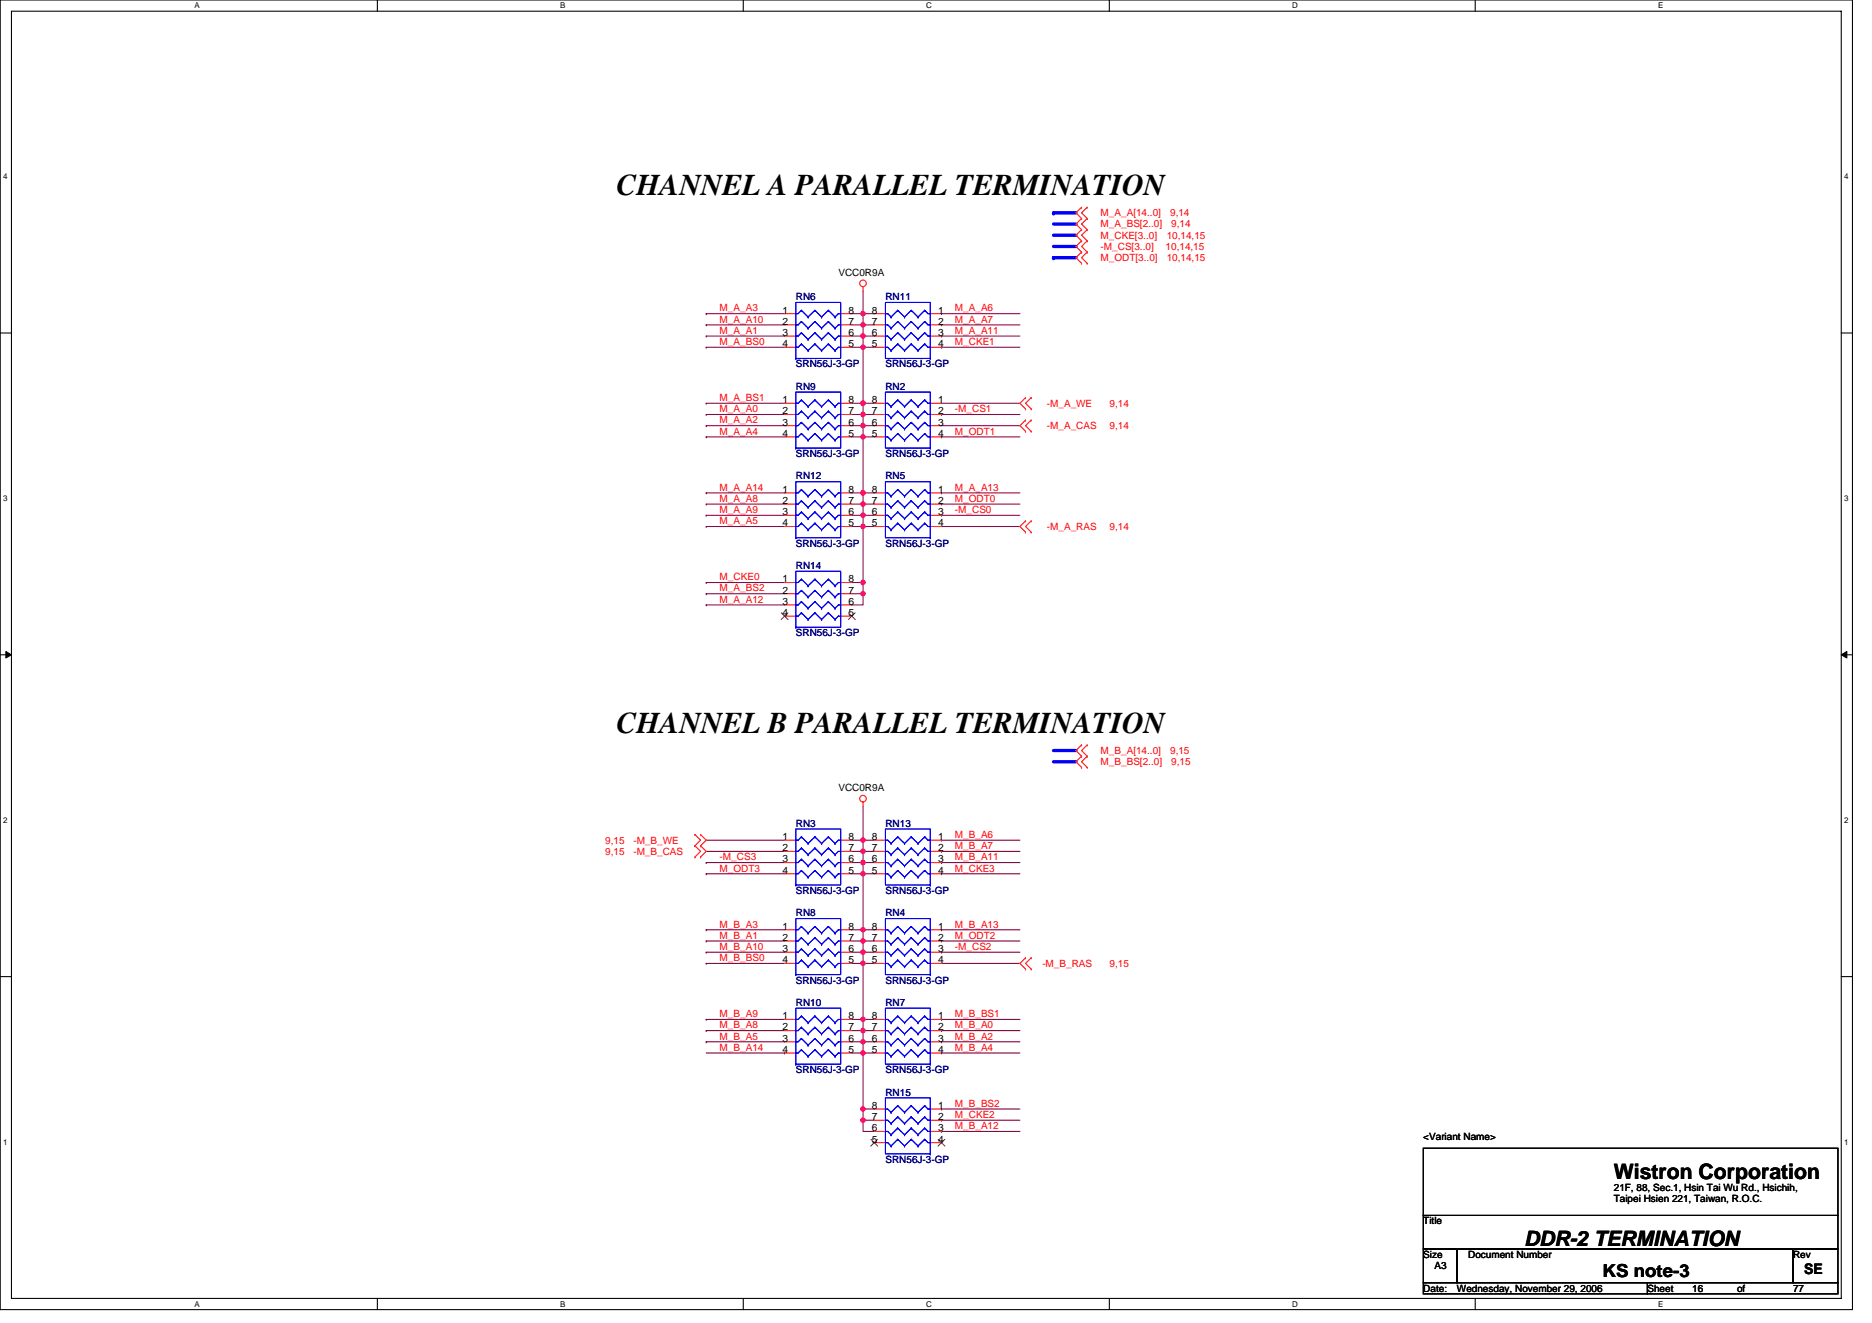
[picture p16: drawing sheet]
<svg xmlns="http://www.w3.org/2000/svg" width="297mm" height="210mm" viewBox="0 0 297 210" stroke-linecap="round" stroke-linejoin="round" font-family="sans-serif">
<defs><g id="words">
<g font-size="4.8">
<text x="97.8" y="31">CHANNEL A PARALLEL TERMINATION</text>
<text x="97.8" y="116.3">CHANNEL B PARALLEL TERMINATION</text>
</g>
<g font-size="3.4">
<text x="256.1" y="187.1">Wistron Corporation</text>
<text x="241.8" y="197.8">DDR-2 TERMINATION</text>
</g>
<text font-size="2.8" x="254.3" y="202.7">KS note-3</text>
<text font-size="2.3" x="286.3" y="202.2">SE</text>
<g font-size="1.6" fill="#f00">
<text x="174.6" y="34.3">M_A_A[14..0]</text>
<text x="185.7" y="34.3">9,14</text>
<text x="174.6" y="36.1">M_A_BS[2..0]</text>
<text x="174.6" y="37.9">M_CKE[3..0]</text>
<text x="174.6" y="39.6">-M_CS[3..0]</text>
<text x="174.6" y="41.4">M_ODT[3..0]</text>
<text x="185" y="39.6">10,14,15</text>
<text x="185.1" y="37.9">10,14,15</text>
<text x="185.1" y="41.4">10,14,15</text>
<text x="185.8" y="36.1">9,14</text>
<text x="114.2" y="51.2">M_A_A10</text>
<text x="114.2" y="53">M_A_A1</text>
<text x="114.2" y="49.4">M_A_A3</text>
<text x="151.5" y="51.2">M_A_A7</text>
<text x="151.5" y="53">M_A_A11</text>
<text x="151.5" y="49.4">M_A_A6</text>
<text x="114.2" y="54.8">M_A_BS0</text>
<text x="151.5" y="54.8">M_CKE1</text>
<text x="114.2" y="63.6">M_A_BS1</text>
<text x="114.2" y="65.4">M_A_A0</text>
<text x="151.5" y="65.4">-M_CS1</text>
<text x="166.1" y="64.5">-M_A_WE</text>
<text x="176.1" y="64.5">9,14</text>
<text x="114.2" y="67.2">M_A_A2</text>
<text x="114.2" y="69">M_A_A4</text>
<text x="151.5" y="69">M_ODT1</text>
<text x="166.1" y="68.1">-M_A_CAS</text>
<text x="176.1" y="68.1">9,14</text>
<text x="114.2" y="77.9">M_A_A14</text>
<text x="151.5" y="77.9">M_A_A13</text>
<text x="114.2" y="81.4">M_A_A9</text>
<text x="114.2" y="83.2">M_A_A5</text>
<text x="114.2" y="79.7">M_A_A8</text>
<text x="151.5" y="79.7">M_ODT0</text>
<text x="151.5" y="81.4">-M_CS0</text>
<text x="166.1" y="84.1">-M_A_RAS</text>
<text x="176.1" y="84.1">9,14</text>
<text x="114.2" y="95.7">M_A_A12</text>
<text x="114.2" y="93.9">M_A_BS2</text>
<text x="114.2" y="92.1">M_CKE0</text>
<text x="174.6" y="119.7">M_B_A[14..0]</text>
<text x="185.7" y="119.7">9,15</text>
<text x="174.6" y="121.4">M_B_BS[2..0]</text>
<text x="185.8" y="121.4">9,15</text>
<text x="96.1" y="133.9">9,15</text>
<text x="96.1" y="135.7">9,15</text>
<text x="100.5" y="133.9">-M_B_WE</text>
<text x="100.5" y="135.7">-M_B_CAS</text>
<text x="114.2" y="136.5">-M_CS3</text>
<text x="151.5" y="136.5">M_B_A11</text>
<text x="151.5" y="134.8">M_B_A7</text>
<text x="151.5" y="133">M_B_A6</text>
<text x="114.2" y="138.3">M_ODT3</text>
<text x="151.5" y="138.3">M_CKE3</text>
<text x="114.2" y="149">M_B_A1</text>
<text x="114.2" y="147.2">M_B_A3</text>
<text x="151.5" y="147.2">M_B_A13</text>
<text x="151.5" y="149">M_ODT2</text>
<text x="114.2" y="152.5">M_B_BS0</text>
<text x="114.2" y="150.8">M_B_A10</text>
<text x="151.5" y="150.8">-M_CS2</text>
<text x="165.4" y="153.4">-M_B_RAS</text>
<text x="176.1" y="153.4">9,15</text>
<text x="114.2" y="161.4">M_B_A9</text>
<text x="151.5" y="161.4">M_B_BS1</text>
<text x="114.2" y="163.2">M_B_A8</text>
<text x="114.2" y="165">M_B_A5</text>
<text x="114.2" y="166.8">M_B_A14</text>
<text x="151.5" y="165">M_B_A2</text>
<text x="151.5" y="166.8">M_B_A4</text>
<text x="151.5" y="163.2">M_B_A0</text>
<text x="151.5" y="177.4">M_CKE2</text>
<text x="151.5" y="175.7">M_B_BS2</text>
<text x="151.5" y="179.2">M_B_A12</text>
</g>
<g font-size="1.6" fill="#000080">
<text x="126.3" y="47.6">RN6</text>
<text x="140.5" y="47.6">RN11</text>
<text x="126.3" y="58.3">SRN56J-3-GP</text>
<text x="140.5" y="58.3">SRN56J-3-GP</text>
<text x="126.3" y="61.9">RN9</text>
<text x="140.5" y="61.9">RN2</text>
<text x="126.3" y="76.1">RN12</text>
<text x="126.3" y="72.5">SRN56J-3-GP</text>
<text x="140.5" y="72.5">SRN56J-3-GP</text>
<text x="140.5" y="76.1">RN5</text>
<text x="126.3" y="86.8">SRN56J-3-GP</text>
<text x="140.5" y="86.8">SRN56J-3-GP</text>
<text x="126.3" y="90.3">RN14</text>
<text x="126.3" y="101">SRN56J-3-GP</text>
<text x="126.3" y="131.2">RN3</text>
<text x="140.5" y="131.2">RN13</text>
<text x="126.3" y="141.9">SRN56J-3-GP</text>
<text x="140.5" y="141.9">SRN56J-3-GP</text>
<text x="126.3" y="145.4">RN8</text>
<text x="140.5" y="145.4">RN4</text>
<text x="126.3" y="159.7">RN10</text>
<text x="126.3" y="156.1">SRN56J-3-GP</text>
<text x="140.5" y="156.1">SRN56J-3-GP</text>
<text x="140.5" y="159.7">RN7</text>
<text x="126.3" y="170.3">SRN56J-3-GP</text>
<text x="140.5" y="173.9">RN15</text>
<text x="140.5" y="170.3">SRN56J-3-GP</text>
<text x="140.5" y="184.6">SRN56J-3-GP</text>
</g>
<g font-size="1.6">
<text x="133" y="43.7">VCC0R9A</text>
<text x="124.1" y="49.8">1</text>
<text x="124.1" y="51.5">2</text>
<text x="124.1" y="53.3">3</text>
<text x="134.6" y="53.3">6</text>
<text x="134.6" y="51.5">7</text>
<text x="134.6" y="49.8">8</text>
<text x="138.4" y="53.3">6</text>
<text x="138.4" y="51.5">7</text>
<text x="138.4" y="49.8">8</text>
<text x="148.9" y="49.8">1</text>
<text x="148.9" y="51.5">2</text>
<text x="148.9" y="53.3">3</text>
<text x="124.1" y="55.1">4</text>
<text x="134.6" y="55.1">5</text>
<text x="138.4" y="55.1">5</text>
<text x="148.9" y="55.1">4</text>
<text x="124.1" y="64">1</text>
<text x="124.1" y="65.8">2</text>
<text x="134.6" y="65.8">7</text>
<text x="134.6" y="64">8</text>
<text x="138.4" y="65.8">7</text>
<text x="138.4" y="64">8</text>
<text x="148.9" y="64">1</text>
<text x="148.9" y="65.8">2</text>
<text x="124.1" y="67.5">3</text>
<text x="124.1" y="69.3">4</text>
<text x="134.6" y="69.3">5</text>
<text x="134.6" y="67.5">6</text>
<text x="138.4" y="69.3">5</text>
<text x="138.4" y="67.5">6</text>
<text x="148.9" y="67.5">3</text>
<text x="148.9" y="69.3">4</text>
<text x="124.1" y="78.2">1</text>
<text x="124.1" y="80">2</text>
<text x="124.1" y="81.8">3</text>
<text x="124.1" y="83.5">4</text>
<text x="134.6" y="83.5">5</text>
<text x="134.6" y="81.8">6</text>
<text x="134.6" y="80">7</text>
<text x="134.6" y="78.2">8</text>
<text x="138.4" y="83.5">5</text>
<text x="138.4" y="81.8">6</text>
<text x="138.4" y="80">7</text>
<text x="138.4" y="78.2">8</text>
<text x="148.9" y="78.2">1</text>
<text x="148.9" y="80">2</text>
<text x="148.9" y="81.8">3</text>
<text x="148.9" y="83.5">4</text>
<text x="124.1" y="92.4">1</text>
<text x="124.1" y="94.2">2</text>
<text x="124.1" y="96">3</text>
<text x="134.6" y="96">6</text>
<text x="134.6" y="94.2">7</text>
<text x="134.6" y="92.4">8</text>
<text x="124.1" y="97.8">4</text>
<text x="134.6" y="97.8">5</text>
<text x="133" y="125.5">VCC0R9A</text>
<text x="124.1" y="133.3">1</text>
<text x="124.1" y="135.1">2</text>
<text x="124.1" y="136.9">3</text>
<text x="134.6" y="136.9">6</text>
<text x="134.6" y="135.1">7</text>
<text x="134.6" y="133.3">8</text>
<text x="138.4" y="136.9">6</text>
<text x="138.4" y="135.1">7</text>
<text x="138.4" y="133.3">8</text>
<text x="148.9" y="133.3">1</text>
<text x="148.9" y="135.1">2</text>
<text x="148.9" y="136.9">3</text>
<text x="124.1" y="138.7">4</text>
<text x="134.6" y="138.7">5</text>
<text x="138.4" y="138.7">5</text>
<text x="148.9" y="138.7">4</text>
<text x="124.1" y="147.6">1</text>
<text x="124.1" y="149.3">2</text>
<text x="134.6" y="149.3">7</text>
<text x="134.6" y="147.6">8</text>
<text x="138.4" y="149.3">7</text>
<text x="138.4" y="147.6">8</text>
<text x="148.9" y="147.6">1</text>
<text x="148.9" y="149.3">2</text>
<text x="124.1" y="151.1">3</text>
<text x="124.1" y="152.9">4</text>
<text x="134.6" y="152.9">5</text>
<text x="134.6" y="151.1">6</text>
<text x="138.4" y="152.9">5</text>
<text x="138.4" y="151.1">6</text>
<text x="148.9" y="151.1">3</text>
<text x="148.9" y="152.9">4</text>
<text x="124.1" y="161.8">1</text>
<text x="134.6" y="161.8">8</text>
<text x="138.4" y="161.8">8</text>
<text x="148.9" y="161.8">1</text>
<text x="124.1" y="163.6">2</text>
<text x="124.1" y="165.3">3</text>
<text x="124.1" y="167.1">4</text>
<text x="134.6" y="167.1">5</text>
<text x="134.6" y="165.3">6</text>
<text x="134.6" y="163.6">7</text>
<text x="138.4" y="167.1">5</text>
<text x="138.4" y="165.3">6</text>
<text x="138.4" y="163.6">7</text>
<text x="148.9" y="163.6">2</text>
<text x="148.9" y="165.3">3</text>
<text x="148.9" y="167.1">4</text>
<text x="138.4" y="179.6">6</text>
<text x="138.4" y="177.8">7</text>
<text x="138.4" y="176">8</text>
<text x="148.9" y="176">1</text>
<text x="148.9" y="177.8">2</text>
<text x="148.9" y="179.6">3</text>
<text x="138.4" y="181.3">5</text>
<text x="148.9" y="181.3">4</text>
<text x="225.8" y="181">&lt;Variant Name&gt;</text>
<text x="256.1" y="189">21F, 88, Sec.1, Hsin Tai Wu Rd., Hsichih,</text>
<text x="256.1" y="190.8">Taipei Hsien 221, Taiwan, R.O.C.</text>
<text x="225.8" y="194.3">Title</text>
<text x="225.8" y="199.7">Size</text>
<text x="227.6" y="201.4">A3</text>
<text x="233" y="199.7">Document Number</text>
<text x="284.5" y="199.7">Rev</text>
<text x="225.8" y="205">Date:</text>
<text x="231.2" y="205">Wednesday, November 29, 2006</text>
<text x="261.4" y="205">Sheet</text>
<text x="268.5" y="205">16</text>
<text x="275.6" y="205">of</text>
<text x="284.5" y="205">77</text>
</g>
<g font-size="1.3">
<text x="30.8" y="1.3">A</text>
<text x="88.9" y="1.3">B</text>
<text x="147" y="1.3">C</text>
<text x="205" y="1.3">D</text>
<text x="263.1" y="1.3">E</text>
<text x=".5" y="28.4">4</text>
<text x="292.6" y="28.4">4</text>
<text x=".5" y="79.5">3</text>
<text x="292.6" y="79.5">3</text>
<text x=".5" y="130.6">2</text>
<text x="292.6" y="130.6">2</text>
<text x=".5" y="181.7">1</text>
<text x="292.6" y="181.7">1</text>
<text x="30.8" y="207.4">A</text>
<text x="88.9" y="207.4">B</text>
<text x="147" y="207.4">C</text>
<text x="205" y="207.4">D</text>
<text x="263.1" y="207.4">E</text>
</g>
</g></defs>
<path d="M0 0h293.9v207.9h-293.9zM1.8 1.8h290.4v204.3h-290.4z" fill="none" stroke="#000" stroke-width=".17"/>
<g fill="#fff">
<path d="M30.8 .2h.9v1.4h-.9z"/>
<path d="M30.8 206.3h.9v1.4h-.9z"/>
</g>
<path d="M59.9 0v1.8M59.9 206.1v1.8" fill="none" stroke="#000" stroke-width=".17"/>
<g fill="#fff">
<path d="M88.9 .2h.8v1.4h-.8z"/>
<path d="M88.9 206.3h.8v1.4h-.8z"/>
</g>
<path d="M117.9 0v1.8M117.9 206.1v1.8" fill="none" stroke="#000" stroke-width=".17"/>
<g fill="#fff">
<path d="M147 .2h.9v1.4h-.9z"/>
<path d="M147 206.3h.9v1.4h-.9z"/>
</g>
<path d="M176 0v1.8M176 206.1v1.8" fill="none" stroke="#000" stroke-width=".17"/>
<g fill="#fff">
<path d="M205 .2h.9v1.4h-.9z"/>
<path d="M205 206.3h.9v1.4h-.9z"/>
</g>
<path d="M234.1 0v1.8M234.1 206.1v1.8" fill="none" stroke="#000" stroke-width=".17"/>
<g fill="#fff">
<path d="M263.1 .2h.8v1.4h-.8z"/>
<path d="M263.1 206.3h.8v1.4h-.8z"/>
<path d="M.5 27.3h.7v1.4h-.7z"/>
<path d="M292.6 27.3h.7v1.4h-.7z"/>
<path d="M.5 78.4h.7v1.4h-.7z"/>
<path d="M292.6 78.4h.7v1.4h-.7z"/>
</g>
<path d="M0 52.9h1.8M292.2 52.9h1.7" fill="none" stroke="#000" stroke-width=".17"/>
<g fill="#fff">
<path d="M.5 129.5h.7v1.4h-.7z"/>
<path d="M292.6 129.5h.7v1.4h-.7z"/>
</g>
<path d="M0 103.9h1.8M292.2 103.9h1.7" fill="none" stroke="#000" stroke-width=".17"/>
<path d="M.9 103.4l.9 .5-.9 .5zM292.2 103.9l.8-.5v1z" fill="#000" stroke="#000" stroke-width=".16"/>
<g fill="#fff">
<path d="M.5 180.5h.7v1.4h-.7z"/>
<path d="M292.6 180.5h.7v1.4h-.7z"/>
</g>
<path d="M0 155h1.8M292.2 155h1.7M225.8 198.2h5.4v5.4h-5.4zM225.8 182.2h65.8v10.7h-65.8zM225.8 192.9h65.8v5.3h-65.8zM231.2 198.2h53.3v5.4h-53.3zM284.5 198.2h7.1v5.4h-7.1zM225.8 203.6h35.6v1.8h-35.6zM261.4 203.6h30.2v1.8h-30.2z" fill="none" stroke="#000" stroke-width=".17"/>
<g fill="none" stroke="#800040" stroke-width=".17">
<path d="M112.1 51.6h.1M112.1 53.3h.1M112.1 49.8h.1M112.1 55.1h.1M112.1 51.6h12.4M112.1 53.3h12.4M112.1 49.8h12.4M112.1 55.1h12.4M135.2 49.8h1.7M135.2 51.6h1.7M135.2 53.3h1.7M135.2 55.1h1.7"/>
<path d="M136.9 51.6h.1M136.9 53.3h.1M136.9 55.1h1.8M136.9 49.8h.1M136.9 46.2v3.6M136.9 51.6h1.8M136.9 55.1v8.9h1.8M136.9 55.1h.1M136.9 53.3h1.8M136.9 49.8h1.8M136.9 49.8v5.3M149.4 51.6h.1"/>
<path d="M149.4 53.3h.1M149.4 55.1h.1M149.4 49.8h.1M149.4 51.6h12.4M149.4 53.3h12.4M149.4 49.8h12.4M149.4 55.1h12.4M112.1 67.6h.1M112.1 69.3h.1M112.1 64h.1M112.1 78.2h.1M112.1 65.8h.1"/>
<path d="M112.1 67.6h12.4M112.1 69.3h12.4M112.1 64h12.4M112.1 78.2h12.4M112.1 65.8h12.4M135.2 69.3h1.7M135.2 65.8h3.5M135.2 78.2h1.7M135.2 64h1.7M135.2 67.6h1.7M136.9 78.2h1.8M136.9 69.3h.1"/>
<path d="M136.9 78.2h.1M136.9 69.3h1.8M136.9 67.6h.1M136.9 67.6h1.8M136.9 64h.1M136.9 64v17.8M149.4 65.8h.1M149.4 78.2h.1M149.4 67.6h12.4M149.4 69.3h.1M149.4 64h12.4M149.4 69.3h12.4"/>
<path d="M149.4 78.2h12.4M149.4 65.8h12.4M112.1 81.8h.1M112.1 83.6h.1M112.1 96h.1M112.1 94.2h.1M112.1 92.5h.1M112.1 80h.1M112.1 81.8h12.4M112.1 83.6h12.4M112.1 96h12.4M112.1 94.2h12.4"/>
<path d="M112.1 92.5h12.4M112.1 80h12.4M135.2 92.5h1.7M135.2 94.2h1.7M135.2 80h1.7M135.2 81.8h1.7M135.2 83.6h1.7M136.9 80h1.8M136.9 80h.1M136.9 81.8h.1M136.9 81.8v1.8M136.9 83.6h1.8"/>
<path d="M136.9 92.5h.1M136.9 83.6h.1M136.9 94.2v1.8h-1.7M136.9 83.6v10.6M136.9 81.8h1.8M149.4 83.6h12.4M149.4 80h.1M149.4 81.8h.1M149.4 81.8h12.4M149.4 80h12.4M112.1 136.9h.1M112.1 133.3h12.4"/>
<path d="M112.1 135.1h12.4M112.1 138.7h.1M112.1 138.7h12.4M112.1 136.9h12.4M135.2 133.3h1.7M135.2 135.1h1.7M135.2 136.9h1.7M135.2 138.7h1.7M136.9 128v5.3M136.9 135.1h.1M136.9 133.3h.1M136.9 135.1h1.8"/>
<path d="M136.9 136.9h.1M136.9 138.7v8.9M136.9 133.3h1.8M136.9 138.7h.1M136.9 136.9h1.8M136.9 133.3v5.4M136.9 138.7h1.8M149.4 136.9h.1M149.4 138.7h.1M149.4 135.1h.1M149.4 133.3h.1M149.4 138.7h12.4"/>
<path d="M149.4 136.9h12.4M149.4 135.1h12.4M149.4 133.3h12.4M112.1 152.9h.1M112.1 149.4h.1M112.1 147.6h.1M112.1 151.1h.1M112.1 151.1h12.4M112.1 152.9h12.4M112.1 149.4h12.4M112.1 147.6h12.4M135.2 147.6h1.7"/>
<path d="M135.2 149.4h1.7M135.2 151.1h1.7M135.2 152.9h1.7M136.9 151.1v10.7M136.9 151.1h.1M136.9 152.9h.1M136.9 149.4h.1M136.9 147.6h.1M136.9 149.4v1.7M136.9 147.6v1.8M136.9 151.1h1.8M136.9 152.9h1.8"/>
<path d="M136.9 149.4h1.8M136.9 147.6h1.8M149.4 151.1h.1M149.4 152.9h12.4M149.4 147.6h.1M149.4 149.4h.1M149.4 151.1h12.4M149.4 149.4h12.4M149.4 147.6h12.4M112.1 163.6h.1M112.1 161.8h.1M112.1 165.4h.1"/>
<path d="M112.1 165.4h12.4M112.1 167.1h12.4M112.1 163.6h12.4M112.1 161.8h12.4M124.5 167.1h.1M135.2 161.8h1.7M135.2 163.6h1.7M135.2 165.4h1.7M135.2 167.1h1.7M136.9 165.4h.1M136.9 167.1h.1M136.9 161.8v1.8"/>
<path d="M136.9 165.4v1.7M136.9 163.6h.1M136.9 176h.1M136.9 163.6v1.8M136.9 177.8h.1M136.9 176v1.8M136.9 167.1v8.9M136.9 161.8h.1M136.9 177.8v1.8h1.8M136.9 165.4h1.8M136.9 167.1h1.8M136.9 163.6h1.8"/>
<path d="M136.9 176h1.8M136.9 177.8h1.8M136.9 161.8h1.8M149.4 177.8h.1M149.4 165.4h.1M149.4 161.8h.1M149.4 176h.1M149.4 167.1h.1M149.4 163.6h.1M149.4 179.6h.1M149.4 165.4h12.4M149.4 167.1h12.4"/>
<path d="M149.4 163.6h12.4M149.4 176h12.4M149.4 177.8h12.4M149.4 161.8h12.4M149.4 179.6h12.4"/>
</g>
<g fill="#f0f" stroke="#f0f" stroke-width=".17">
<circle cx="136.9" cy="80" r=".35"/>
<circle cx="136.9" cy="81.8" r=".35"/>
<circle cx="136.9" cy="165.3" r=".35"/>
<circle cx="136.9" cy="167.1" r=".35"/>
<circle cx="136.9" cy="151.1" r=".35"/>
<circle cx="136.9" cy="152.9" r=".35"/>
<circle cx="136.9" cy="135.1" r=".35"/>
<circle cx="136.9" cy="163.6" r=".35"/>
<circle cx="136.9" cy="176" r=".35"/>
<circle cx="136.9" cy="149.3" r=".35"/>
<circle cx="136.9" cy="133.3" r=".35"/>
<circle cx="136.9" cy="147.6" r=".35"/>
<circle cx="136.9" cy="177.8" r=".35"/>
<circle cx="136.9" cy="136.9" r=".35"/>
<circle cx="136.9" cy="138.7" r=".35"/>
<circle cx="136.9" cy="161.8" r=".35"/>
<circle cx="136.9" cy="51.5" r=".35"/>
<circle cx="136.9" cy="78.2" r=".35"/>
<circle cx="136.9" cy="69.3" r=".35"/>
<circle cx="136.9" cy="94.2" r=".35"/>
<circle cx="136.9" cy="92.4" r=".35"/>
<circle cx="136.9" cy="53.3" r=".35"/>
<circle cx="136.9" cy="83.6" r=".35"/>
<circle cx="136.9" cy="49.8" r=".35"/>
<circle cx="136.9" cy="65.8" r=".35"/>
<circle cx="136.9" cy="67.6" r=".35"/>
<circle cx="136.9" cy="64" r=".35"/>
<circle cx="136.9" cy="55.1" r=".35"/>
</g>
<path d="M167.2 33.8h.1M167.2 35.6h3.5M167.2 37.3h3.5M167.2 39.1h3.5M167.2 33.8h3.5M167.2 40.9h.1M167.2 40.9h3.5M167.2 119.1h3.5M167.2 120.9h3.5" fill="none" stroke="#00f" stroke-width=".53"/>
<g fill="none" stroke="#f00" stroke-width=".17">
<path d="M171.6 34.7h.1M171.6 36.4h.1M171.6 32.9h.1M171.6 38.2h.1M171.6 34.7l-.9 .9 .9 .8M171.6 32.9l-.9 .9 .9 .9M171.6 36.4l-.9 .9 .9 .9M171.6 38.2l-.9 .9 .9 .9M172.5 36.4h.1M172.5 34.7h.1M172.5 32.9h.1M172.5 38.2h.1"/>
<path d="M172.5 34.7l-.9 .9 .9 .8M172.5 32.9l-.9 .9 .9 .9M172.5 36.4l-.9 .9 .9 .9M172.5 38.2l-.9 .9 .9 .9M124.5 49.8h1.8M124.5 51.6h1.8M124.5 53.3h1.8M124.5 55.1h1.8M133.4 49.8h1.8M133.4 51.6h1.8M133.4 53.3h1.8M133.4 55.1h1.8"/>
<path d="M136.9 45.5v.7M138.7 49.8h1.8M138.7 51.6h1.8M138.7 53.3h1.8M138.7 55.1h1.8M147.6 49.8h1.8M147.6 51.6h1.8M147.6 53.3h1.8M147.6 55.1h1.8M171.6 40h.1M171.6 41.8h.1M171.6 40l-.9 .9 .9 .9"/>
<path d="M172.5 40h.1M172.5 41.8h.1M172.5 40l-.9 .9 .9 .9M124.5 78.2h1.8M124.5 64h1.8M124.5 65.8h1.8M124.5 67.6h1.8M124.5 69.3h1.8M133.4 78.2h1.8M133.4 64h1.8M133.4 65.8h1.8M133.4 67.6h1.8"/>
<path d="M133.4 69.3h1.8M138.7 78.2h1.8M138.7 64h1.8M138.7 65.8h1.8M138.7 67.6h1.8M138.7 69.3h1.8M147.6 78.2h1.8M147.6 64h1.8M147.6 65.8h1.8M147.6 67.6h1.8M147.6 69.3h1.8M162.7 66.7h.1"/>
<path d="M162.7 68.5h.1M162.7 63.1h.1M162.7 64.9h.1M162.7 66.7l-.9 .9 .9 .9M162.7 63.1l-.9 .9 .9 .9M163.6 68.5h.1M163.6 66.7h.1M163.6 64.9h.1M163.6 63.1h.1M163.6 66.7l-.9 .9 .9 .9M163.6 63.1l-.9 .9 .9 .9M124.5 80h1.8"/>
<path d="M124.5 81.8h1.8M124.5 83.6h1.8M124.5 92.5h1.8M124.5 94.2h1.8M124.5 96h1.8M124.5 97.8h1.8M133.4 80h1.8M133.4 81.8h1.8M133.4 83.6h1.8M133.4 92.5h1.8M133.4 94.2h1.8M133.4 96h1.8"/>
<path d="M133.4 97.8h1.8M138.7 80h1.8M138.7 81.8h1.8M138.7 83.6h1.8M147.6 80h1.8M147.6 81.8h1.8M147.6 83.6h1.8M162.7 82.7h.1M162.7 84.5h.1M162.7 82.7l-.9 .9 .9 .9M163.6 84.5h.1M163.6 82.7h.1"/>
<path d="M163.6 82.7l-.9 .9 .9 .9M171.6 118.2h.1M171.6 118.2l-.9 .9 .9 .9M172.5 118.2h.1M172.5 118.2l-.9 .9 .9 .9M110.3 134.2h.1M110.3 132.5h.1M110.3 136h.1M110.3 132.5l.9 .8-.9 .9M110.3 134.2l.9 .9-.9 .9M111.2 132.5h.1M111.2 134.2h.1"/>
<path d="M111.2 136h.1M111.2 132.5l.9 .8-.9 .9M111.2 134.2l.9 .9-.9 .9M124.5 133.3h1.8M124.5 135.1h1.8M124.5 136.9h1.8M124.5 138.7h1.8M133.4 133.3h1.8M133.4 135.1h1.8M133.4 136.9h1.8M133.4 138.7h1.8M136.9 127.3v.7"/>
<path d="M138.7 133.3h1.8M138.7 135.1h1.8M138.7 136.9h1.8M138.7 138.7h1.8M147.6 133.3h1.8M147.6 135.1h1.8M147.6 136.9h1.8M147.6 138.7h1.8M171.6 120h.1M171.6 121.8h.1M171.6 120l-.9 .9 .9 .9M172.5 120h.1"/>
<path d="M172.5 121.8h.1M172.5 120l-.9 .9 .9 .9M124.5 147.6h1.8M124.5 149.4h1.8M124.5 151.1h1.8M124.5 152.9h1.8M133.4 147.6h1.8M133.4 149.4h1.8M133.4 151.1h1.8M133.4 152.9h1.8M138.7 147.6h1.8M138.7 149.4h1.8"/>
<path d="M138.7 151.1h1.8M138.7 152.9h1.8M147.6 147.6h1.8M147.6 149.4h1.8M147.6 151.1h1.8M147.6 152.9h1.8M162.7 152h.1M162.7 153.8h.1M162.7 152l-.9 .9 .9 .9M163.6 153.8h.1M163.6 152h.1M163.6 152l-.9 .9 .9 .9"/>
<path d="M124.5 161.8h1.8M124.5 163.6h1.8M124.5 165.4h1.8M124.5 167.1h1.8M133.4 161.8h1.8M133.4 163.6h1.8M133.4 165.4h1.8M133.4 167.1h1.8M138.7 161.8h1.8M138.7 163.6h1.8M138.7 165.4h1.8M138.7 167.1h1.8"/>
<path d="M138.7 176h1.8M138.7 177.8h1.8M138.7 179.6h1.8M147.6 161.8h1.8M147.6 163.6h1.8M147.6 165.4h1.8M147.6 167.1h1.8M147.6 176h1.8M147.6 177.8h1.8M147.6 179.6h1.8M138.7 181.4h1.8M147.6 181.4h1.8"/>
<circle cx="136.9" cy="45" r=".52"/>
<circle cx="136.9" cy="126.8" r=".52"/>
</g>
<g fill="none" stroke="#00f" stroke-width=".17">
<path d="M126.3 48h7.1v8.9h-7.1zM126.3 56.9h.1M127.2 49.3l-.6 .5h-.3M127.2 49.3h.1M127.2 51h.1M127.2 51l-.6 .6h-.3M127.2 52.8l-.6 .5h-.3M127.2 52.8h.1M127.2 54.6h.1M127.2 54.6l-.6 .5h-.3M127.2 49.3l1 1M127.2 51l1 1.1"/>
<path d="M127.2 52.8l1 1.1M127.2 54.6l1 1M128.2 50.3h.1M128.2 52.1h.1M128.2 53.9h.1M128.2 55.6h.1M129.3 49.3h.1M129.3 51h.1M129.3 52.8h.1M129.3 54.6h.1M129.3 49.3l-1.1 1M129.3 49.3l1.1 1"/>
<path d="M129.3 51l1.1 1.1M129.3 51l-1.1 1.1M129.3 52.8l-1.1 1.1M129.3 52.8l1.1 1.1M129.3 54.6l1.1 1M129.3 54.6l-1.1 1M130.4 50.3h.1M130.4 52.1h.1M130.4 53.9h.1M130.4 55.6h.1M131.4 49.3h.1M131.4 51h.1"/>
<path d="M131.4 52.8h.1M131.4 54.6h.1M131.4 49.3l-1 1M131.4 49.3l1.1 1M131.4 51l1.1 1.1M131.4 51l-1 1.1M131.4 52.8l-1 1.1M131.4 52.8l1.1 1.1M131.4 54.6l1.1 1M131.4 54.6l-1 1M132.5 50.3h.1M132.5 52.1h.1"/>
<path d="M132.5 53.9h.1M132.5 55.6h.1M133.4 49.8h-.4l-.5 .5M133.4 51.6h-.4l-.5 .5M133.4 53.3h-.4l-.5 .6M133.4 55.1h-.4l-.5 .5M140.5 49.8h.4l.5 .5M140.5 51.6h.4l.5 .5M140.5 53.3h.4l.5 .6M140.5 55.1h.4l.5 .5M140.5 48h7.1v8.9h-7.1zM141.4 50.3h.1"/>
<path d="M141.4 52.1h.1M141.4 53.9h.1M141.4 55.6h.1M142.4 49.3h.1M142.4 51h.1M142.4 52.8h.1M142.4 54.6h.1M142.4 49.3l1.1 1M142.4 49.3l-1 1M142.4 51l-1 1.1M142.4 51l1.1 1.1M142.4 52.8l1.1 1.1"/>
<path d="M142.4 52.8l-1 1.1M142.4 54.6l-1 1M142.4 54.6l1.1 1M143.5 50.3h.1M143.5 52.1h.1M143.5 53.9h.1M143.5 55.6h.1M144.6 49.3h.1M144.6 51h.1M144.6 52.8h.1M144.6 54.6h.1M144.6 49.3l1.1 1"/>
<path d="M144.6 49.3l-1.1 1M144.6 51l-1.1 1.1M144.6 51l1.1 1.1M144.6 52.8l1.1 1.1M144.6 52.8l-1.1 1.1M144.6 54.6l-1.1 1M144.6 54.6l1.1 1M145.7 50.3h.1M145.7 52.1h.1M145.7 53.9h.1M145.7 55.6h.1M146.7 49.3l.6 .5h.3"/>
<path d="M146.7 49.3h.1M146.7 51h.1M146.7 51l.6 .6h.3M146.7 52.8l.6 .5h.3M146.7 52.8h.1M146.7 54.6h.1M146.7 54.6l.6 .5h.3M146.7 49.3l-1 1M146.7 51l-1 1.1M146.7 52.8l-1 1.1M146.7 54.6l-1 1M147.6 56.9h.1"/>
<path d="M126.3 76.5h7.1v8.8h-7.1zM126.3 62.2h7.1v8.9h-7.1zM126.3 71.1h.1M127.2 77.7l-.6 .5h-.3M127.2 77.7h.1M127.2 79.5h.1M127.2 79.5l-.6 .5h-.3M127.2 63.5l-.6 .5h-.3M127.2 63.5h.1M127.2 65.3h.1M127.2 65.3l-.6 .5h-.3M127.2 67l-.6 .6h-.3"/>
<path d="M127.2 67h.1M127.2 68.8h.1M127.2 68.8l-.6 .5h-.3M127.2 77.7l1 1.1M127.2 79.5l1 1M127.2 63.5l1 1M127.2 65.3l1 1M127.2 67l1 1.1M127.2 68.8l1 1.1M128.2 78.8h.1M128.2 64.5h.1M128.2 66.3h.1"/>
<path d="M128.2 68.1h.1M128.2 69.9h.1M129.3 77.7h.1M129.3 79.5h.1M129.3 63.5h.1M129.3 65.3h.1M129.3 67h.1M129.3 68.8h.1M129.3 77.7l-1.1 1.1M129.3 77.7l1.1 1.1M129.3 79.5l1.1 1M129.3 79.5l-1.1 1"/>
<path d="M129.3 63.5l-1.1 1M129.3 63.5l1.1 1M129.3 65.3l1.1 1M129.3 65.3l-1.1 1M129.3 67l-1.1 1.1M129.3 67l1.1 1.1M129.3 68.8l1.1 1.1M129.3 68.8l-1.1 1.1M130.4 78.8h.1M130.4 64.5h.1M130.4 66.3h.1M130.4 68.1h.1"/>
<path d="M130.4 69.9h.1M131.4 77.7h.1M131.4 79.5h.1M131.4 63.5h.1M131.4 65.3h.1M131.4 67h.1M131.4 68.8h.1M131.4 77.7l-1 1.1M131.4 77.7l1.1 1.1M131.4 79.5l1.1 1M131.4 79.5l-1 1M131.4 63.5l-1 1"/>
<path d="M131.4 63.5l1.1 1M131.4 65.3l1.1 1M131.4 65.3l-1 1M131.4 67l-1 1.1M131.4 67l1.1 1.1M131.4 68.8l1.1 1.1M131.4 68.8l-1 1.1M132.5 78.8h.1M132.5 64.5h.1M132.5 66.3h.1M132.5 68.1h.1M132.5 69.9h.1"/>
<path d="M133.4 78.2h-.4l-.5 .6M133.4 64h-.4l-.5 .5M133.4 65.8h-.4l-.5 .5M133.4 67.6h-.4l-.5 .5M133.4 69.3h-.4l-.5 .6M140.5 64h.4l.5 .5M140.5 65.8h.4l.5 .5M140.5 67.6h.4l.5 .5M140.5 69.3h.4l.5 .6M140.5 62.2h7.1v8.9h-7.1zM140.5 78.2h.4l.5 .6M140.5 76.5h7.1v8.8h-7.1z"/>
<path d="M141.4 64.5h.1M141.4 66.3h.1M141.4 68.1h.1M141.4 69.9h.1M141.4 78.8h.1M142.4 63.5h.1M142.4 65.3h.1M142.4 67h.1M142.4 68.8h.1M142.4 77.7h.1M142.4 79.5h.1M142.4 68.8l-1 1.1"/>
<path d="M142.4 63.5l1.1 1M142.4 63.5l-1 1M142.4 65.3l-1 1M142.4 65.3l1.1 1M142.4 67l1.1 1.1M142.4 67l-1 1.1M142.4 68.8l1.1 1.1M142.4 77.7l1.1 1.1M142.4 77.7l-1 1.1M142.4 79.5l-1 1M142.4 79.5l1.1 1M143.5 64.5h.1"/>
<path d="M143.5 66.3h.1M143.5 68.1h.1M143.5 69.9h.1M143.5 78.8h.1M144.6 63.5h.1M144.6 65.3h.1M144.6 67h.1M144.6 68.8h.1M144.6 77.7h.1M144.6 79.5h.1M144.6 63.5l1.1 1M144.6 63.5l-1.1 1"/>
<path d="M144.6 65.3l-1.1 1M144.6 65.3l1.1 1M144.6 67l1.1 1.1M144.6 67l-1.1 1.1M144.6 68.8l-1.1 1.1M144.6 68.8l1.1 1.1M144.6 77.7l1.1 1.1M144.6 77.7l-1.1 1.1M144.6 79.5l-1.1 1M144.6 79.5l1.1 1M145.7 64.5h.1M145.7 66.3h.1"/>
<path d="M145.7 68.1h.1M145.7 69.9h.1M145.7 78.8h.1M146.7 63.5l.6 .5h.3M146.7 63.5h.1M146.7 65.3h.1M146.7 65.3l.6 .5h.3M146.7 67l.6 .6h.3M146.7 67h.1M146.7 68.8h.1M146.7 68.8l.6 .5h.3M146.7 77.7l.6 .5h.3"/>
<path d="M146.7 77.7h.1M146.7 79.5h.1M146.7 79.5l.6 .5h.3M146.7 63.5l-1 1M146.7 77.7l-1 1.1M146.7 65.3l-1 1M146.7 67l-1 1.1M146.7 68.8l-1 1.1M146.7 79.5l-1 1M147.6 71.1h.1M126.3 85.3h.1M126.3 90.7h7.1v8.9h-7.1z"/>
<path d="M126.3 99.6h.1M127.2 81.3l-.6 .5h-.3M127.2 81.3h.1M127.2 83h.1M127.2 83l-.6 .6h-.3M127.2 91.9l-.6 .6h-.3M127.2 91.9h.1M127.2 93.7h.1M127.2 93.7l-.6 .5h-.3M127.2 95.5l-.6 .5h-.3M127.2 95.5h.1M127.2 97.3h.1"/>
<path d="M127.2 97.3l-.6 .5h-.3M127.2 81.3l1 1M127.2 83l1 1.1M127.2 91.9l1 1.1M127.2 93.7l1 1.1M127.2 95.5l1 1M127.2 97.3l1 1M128.2 80.5h.1M128.2 82.3h.1M128.2 84.1h.1M128.2 93h.1M128.2 94.8h.1"/>
<path d="M128.2 96.5h.1M128.2 98.3h.1M129.3 81.3h.1M129.3 83h.1M129.3 91.9h.1M129.3 93.7h.1M129.3 95.5h.1M129.3 97.3h.1M129.3 81.3l-1.1 1M129.3 81.3l1.1 1M129.3 83l1.1 1.1M129.3 83l-1.1 1.1"/>
<path d="M129.3 91.9l-1.1 1.1M129.3 91.9l1.1 1.1M129.3 93.7l1.1 1.1M129.3 93.7l-1.1 1.1M129.3 95.5l-1.1 1M129.3 95.5l1.1 1M129.3 97.3l1.1 1M129.3 97.3l-1.1 1M130.4 80.5h.1M130.4 82.3h.1M130.4 84.1h.1M130.4 93h.1"/>
<path d="M130.4 94.8h.1M130.4 96.5h.1M130.4 98.3h.1M131.4 81.3h.1M131.4 83h.1M131.4 91.9h.1M131.4 93.7h.1M131.4 95.5h.1M131.4 97.3h.1M131.4 81.3l-1 1M131.4 81.3l1.1 1M131.4 83l1.1 1.1"/>
<path d="M131.4 83l-1 1.1M131.4 91.9l-1 1.1M131.4 91.9l1.1 1.1M131.4 93.7l1.1 1.1M131.4 93.7l-1 1.1M131.4 95.5l-1 1M131.4 95.5l1.1 1M131.4 97.3l1.1 1M131.4 97.3l-1 1M132.5 80.5h.1M132.5 82.3h.1M132.5 84.1h.1"/>
<path d="M132.5 93h.1M132.5 94.8h.1M132.5 96.5h.1M132.5 98.3h.1M133.4 80h-.4l-.5 .5M133.4 81.8h-.4l-.5 .5M133.4 83.6h-.4l-.5 .5M133.4 92.5h-.4l-.5 .5M133.4 94.2h-.4l-.5 .6M133.4 96h-.4l-.5 .5M133.4 97.8h-.4l-.5 .5M140.5 80h.4l.5 .5"/>
<path d="M140.5 81.8h.4l.5 .5M140.5 83.6h.4l.5 .5M141.4 80.5h.1M141.4 82.3h.1M141.4 84.1h.1M142.4 81.3h.1M142.4 83h.1M142.4 81.3l1.1 1M142.4 81.3l-1 1M142.4 83l-1 1.1M142.4 83l1.1 1.1M143.5 80.5h.1"/>
<path d="M143.5 82.3h.1M143.5 84.1h.1M144.6 81.3h.1M144.6 83h.1M144.6 81.3l1.1 1M144.6 81.3l-1.1 1M144.6 83l-1.1 1.1M144.6 83l1.1 1.1M145.7 80.5h.1M145.7 82.3h.1M145.7 84.1h.1M146.7 81.3l.6 .5h.3"/>
<path d="M146.7 81.3h.1M146.7 83h.1M146.7 83l.6 .6h.3M146.7 81.3l-1 1M146.7 83l-1 1.1M147.6 85.3h.1M126.3 131.6h7.1v8.9h-7.1zM127.2 132.8l-.6 .5h-.3M127.2 132.8h.1M127.2 134.6h.1M127.2 134.6l-.6 .5h-.3M127.2 136.4l-.6 .5h-.3"/>
<path d="M127.2 136.4h.1M127.2 138.2h.1M127.2 138.2l-.6 .5h-.3M127.2 132.8l1 1.1M127.2 134.6l1 1.1M127.2 136.4l1 1M127.2 138.2l1 1M128.2 133.9h.1M128.2 135.7h.1M128.2 137.4h.1M128.2 139.2h.1M129.3 132.8h.1"/>
<path d="M129.3 134.6h.1M129.3 136.4h.1M129.3 138.2h.1M129.3 132.8l-1.1 1.1M129.3 132.8l1.1 1.1M129.3 134.6l1.1 1.1M129.3 134.6l-1.1 1.1M129.3 136.4l-1.1 1M129.3 136.4l1.1 1M129.3 138.2l1.1 1M129.3 138.2l-1.1 1M130.4 133.9h.1"/>
<path d="M130.4 135.7h.1M130.4 137.4h.1M130.4 139.2h.1M131.4 132.8h.1M131.4 134.6h.1M131.4 136.4h.1M131.4 138.2h.1M131.4 132.8l-1 1.1M131.4 132.8l1.1 1.1M131.4 134.6l1.1 1.1M131.4 134.6l-1 1.1M131.4 136.4l-1 1"/>
<path d="M131.4 136.4l1.1 1M131.4 138.2l1.1 1M131.4 138.2l-1 1M132.5 133.9h.1M132.5 135.7h.1M132.5 137.4h.1M132.5 139.2h.1M133.4 133.3h-.4l-.5 .6M133.4 135.1h-.4l-.5 .6M133.4 136.9h-.4l-.5 .5M133.4 138.7h-.4l-.5 .5M140.5 133.3h.4l.5 .6"/>
<path d="M140.5 135.1h.4l.5 .6M140.5 136.9h.4l.5 .5M140.5 138.7h.4l.5 .5M140.5 131.6h7.1v8.9h-7.1zM141.4 133.9h.1M141.4 135.7h.1M141.4 137.4h.1M141.4 139.2h.1M142.4 132.8h.1M142.4 134.6h.1M142.4 136.4h.1M142.4 138.2h.1"/>
<path d="M142.4 132.8l1.1 1.1M142.4 132.8l-1 1.1M142.4 134.6l-1 1.1M142.4 134.6l1.1 1.1M142.4 136.4l1.1 1M142.4 136.4l-1 1M142.4 138.2l-1 1M142.4 138.2l1.1 1M143.5 133.9h.1M143.5 135.7h.1M143.5 137.4h.1M143.5 139.2h.1"/>
<path d="M144.6 132.8h.1M144.6 134.6h.1M144.6 136.4h.1M144.6 138.2h.1M144.6 132.8l1.1 1.1M144.6 132.8l-1.1 1.1M144.6 134.6l-1.1 1.1M144.6 134.6l1.1 1.1M144.6 136.4l1.1 1M144.6 136.4l-1.1 1M144.6 138.2l-1.1 1M144.6 138.2l1.1 1"/>
<path d="M145.7 133.9h.1M145.7 135.7h.1M145.7 137.4h.1M145.7 139.2h.1M146.7 132.8l.6 .5h.3M146.7 132.8h.1M146.7 134.6h.1M146.7 134.6l.6 .5h.3M146.7 136.4l.6 .5h.3M146.7 136.4h.1M146.7 138.2h.1M146.7 138.2l.6 .5h.3"/>
<path d="M146.7 132.8l-1 1.1M146.7 134.6l-1 1.1M146.7 136.4l-1 1M146.7 138.2l-1 1M126.3 140.5h.1M126.3 145.8h7.1v8.9h-7.1zM126.3 154.7h.1M127.2 147l-.6 .6h-.3M127.2 147h.1M127.2 148.8h.1M127.2 148.8l-.6 .6h-.3M127.2 150.6l-.6 .5h-.3"/>
<path d="M127.2 150.6h.1M127.2 152.4h.1M127.2 152.4l-.6 .5h-.3M127.2 147l1 1.1M127.2 148.8l1 1.1M127.2 150.6l1 1.1M127.2 152.4l1 1M128.2 148.1h.1M128.2 149.9h.1M128.2 151.7h.1M128.2 153.4h.1M129.3 147h.1"/>
<path d="M129.3 148.8h.1M129.3 150.6h.1M129.3 152.4h.1M129.3 147l-1.1 1.1M129.3 147l1.1 1.1M129.3 148.8l1.1 1.1M129.3 148.8l-1.1 1.1M129.3 150.6l-1.1 1.1M129.3 150.6l1.1 1.1M129.3 152.4l1.1 1M129.3 152.4l-1.1 1M130.4 148.1h.1"/>
<path d="M130.4 149.9h.1M130.4 151.7h.1M130.4 153.4h.1M131.4 147h.1M131.4 148.8h.1M131.4 150.6h.1M131.4 152.4h.1M131.4 147l-1 1.1M131.4 147l1.1 1.1M131.4 148.8l1.1 1.1M131.4 148.8l-1 1.1M131.4 150.6l-1 1.1"/>
<path d="M131.4 150.6l1.1 1.1M131.4 152.4l1.1 1M131.4 152.4l-1 1M132.5 148.1h.1M132.5 149.9h.1M132.5 151.7h.1M132.5 153.4h.1M133.4 147.6h-.4l-.5 .5M133.4 149.4h-.4l-.5 .5M133.4 151.1h-.4l-.5 .6M133.4 152.9h-.4l-.5 .5M140.5 147.6h.4l.5 .5"/>
<path d="M140.5 149.4h.4l.5 .5M140.5 151.1h.4l.5 .6M140.5 152.9h.4l.5 .5M140.5 145.8h7.1v8.9h-7.1zM141.4 148.1h.1M141.4 149.9h.1M141.4 151.7h.1M141.4 153.4h.1M142.4 147h.1M142.4 148.8h.1M142.4 150.6h.1M142.4 152.4h.1"/>
<path d="M142.4 147l1.1 1.1M142.4 147l-1 1.1M142.4 148.8l-1 1.1M142.4 148.8l1.1 1.1M142.4 150.6l1.1 1.1M142.4 150.6l-1 1.1M142.4 152.4l-1 1M142.4 152.4l1.1 1M143.5 148.1h.1M143.5 149.9h.1M143.5 151.7h.1M143.5 153.4h.1"/>
<path d="M144.6 147h.1M144.6 148.8h.1M144.6 150.6h.1M144.6 152.4h.1M144.6 147l1.1 1.1M144.6 147l-1.1 1.1M144.6 148.8l-1.1 1.1M144.6 148.8l1.1 1.1M144.6 150.6l1.1 1.1M144.6 150.6l-1.1 1.1M144.6 152.4l-1.1 1M144.6 152.4l1.1 1"/>
<path d="M145.7 148.1h.1M145.7 149.9h.1M145.7 151.7h.1M145.7 153.4h.1M146.7 147l.6 .6h.3M146.7 147h.1M146.7 148.8h.1M146.7 148.8l.6 .6h.3M146.7 150.6l.6 .5h.3M146.7 150.6h.1M146.7 152.4h.1M146.7 152.4l.6 .5h.3"/>
<path d="M146.7 147l-1 1.1M146.7 148.8l-1 1.1M146.7 150.6l-1 1.1M146.7 152.4l-1 1M147.6 154.7h.1M147.6 140.5h.1M126.3 160h7.1v8.9h-7.1zM126.3 168.9h.1M127.2 161.3l-.6 .5h-.3M127.2 161.3h.1M127.2 163h.1M127.2 163l-.6 .6h-.3"/>
<path d="M127.2 164.8l-.6 .6h-.3M127.2 164.8h.1M127.2 166.6h.1M127.2 166.6l-.6 .5h-.3M127.2 161.3l1 1M127.2 163l1 1.1M127.2 164.8l1 1.1M127.2 166.6l1 1.1M128.2 162.3h.1M128.2 164.1h.1M128.2 165.9h.1M128.2 167.7h.1"/>
<path d="M129.3 161.3h.1M129.3 163h.1M129.3 164.8h.1M129.3 166.6h.1M129.3 161.3l-1.1 1M129.3 161.3l1.1 1M129.3 163l1.1 1.1M129.3 163l-1.1 1.1M129.3 164.8l-1.1 1.1M129.3 164.8l1.1 1.1M129.3 166.6l1.1 1.1M129.3 166.6l-1.1 1.1"/>
<path d="M130.4 162.3h.1M130.4 164.1h.1M130.4 165.9h.1M130.4 167.7h.1M131.4 161.3h.1M131.4 163h.1M131.4 164.8h.1M131.4 166.6h.1M131.4 161.3l-1 1M131.4 161.3l1.1 1M131.4 163l1.1 1.1M131.4 163l-1 1.1"/>
<path d="M131.4 164.8l-1 1.1M131.4 164.8l1.1 1.1M131.4 166.6l1.1 1.1M131.4 166.6l-1 1.1M132.5 162.3h.1M132.5 164.1h.1M132.5 165.9h.1M132.5 167.7h.1M133.4 161.8h-.4l-.5 .5M133.4 163.6h-.4l-.5 .5M133.4 165.4h-.4l-.5 .5M133.4 167.1h-.4l-.5 .6"/>
<path d="M140.5 176h.4l.5 .6M140.5 177.8h.4l.5 .5M140.5 179.6h.4l.5 .5M140.5 174.2h7.1v8.9h-7.1zM140.5 161.8h.4l.5 .5M140.5 163.6h.4l.5 .5M140.5 165.4h.4l.5 .5M140.5 167.1h.4l.5 .6M140.5 160h7.1v8.9h-7.1zM141.4 176.6h.1M141.4 178.3h.1M141.4 162.3h.1"/>
<path d="M141.4 164.1h.1M141.4 165.9h.1M141.4 167.7h.1M142.4 175.5h.1M142.4 177.3h.1M142.4 179h.1M142.4 161.3h.1M142.4 163h.1M142.4 164.8h.1M142.4 166.6h.1M142.4 175.5l1.1 1.1M142.4 175.5l-1 1.1"/>
<path d="M142.4 177.3l-1 1M142.4 177.3l1.1 1M142.4 179l1.1 1.1M142.4 179l-1 1.1M142.4 161.3l1.1 1M142.4 161.3l-1 1M142.4 163l-1 1.1M142.4 163l1.1 1.1M142.4 164.8l1.1 1.1M142.4 164.8l-1 1.1M142.4 166.6l-1 1.1M142.4 166.6l1.1 1.1"/>
<path d="M143.5 176.6h.1M143.5 178.3h.1M143.5 162.3h.1M143.5 164.1h.1M143.5 165.9h.1M143.5 167.7h.1M144.6 175.5h.1M144.6 177.3h.1M144.6 179h.1M144.6 161.3h.1M144.6 163h.1M144.6 164.8h.1"/>
<path d="M144.6 166.6h.1M144.6 175.5l1.1 1.1M144.6 175.5l-1.1 1.1M144.6 177.3l-1.1 1M144.6 177.3l1.1 1M144.6 179l1.1 1.1M144.6 179l-1.1 1.1M144.6 161.3l1.1 1M144.6 161.3l-1.1 1M144.6 163l-1.1 1.1M144.6 163l1.1 1.1M144.6 164.8l1.1 1.1"/>
<path d="M144.6 164.8l-1.1 1.1M144.6 166.6l-1.1 1.1M144.6 166.6l1.1 1.1M145.7 176.6h.1M145.7 178.3h.1M145.7 162.3h.1M145.7 164.1h.1M145.7 165.9h.1M145.7 167.7h.1M146.7 175.5l.6 .5h.3M146.7 175.5h.1M146.7 177.3h.1"/>
<path d="M146.7 177.3l.6 .5h.3M146.7 179l.6 .6h.3M146.7 179h.1M146.7 161.3l.6 .5h.3M146.7 161.3h.1M146.7 163h.1M146.7 163l.6 .6h.3M146.7 164.8l.6 .6h.3M146.7 164.8h.1M146.7 166.6h.1M146.7 166.6l.6 .5h.3M146.7 175.5l-1 1.1"/>
<path d="M146.7 177.3l-1 1M146.7 179l-1 1.1M146.7 161.3l-1 1M146.7 163l-1 1.1M146.7 164.8l-1 1.1M146.7 166.6l-1 1.1M147.6 168.9h.1M140.5 181.4h.4l.5 .5M141.4 180.1h.1M141.4 181.9h.1M142.4 180.8h.1M142.4 180.8l-1 1.1"/>
<path d="M142.4 180.8l1.1 1.1M143.5 180.1h.1M143.5 181.9h.1M144.6 180.8h.1M144.6 180.8l-1.1 1.1M144.6 180.8l1.1 1.1M145.7 180.1h.1M145.7 181.9h.1M146.7 180.8h.1M146.7 180.8l.6 .6h.3M146.7 180.8l-1 1.1M147.6 183.1h.1"/>
</g>
<path d="M124 97.3l1 1M125 97.3l-1.1 1M134.6 97.3l1.1 1M135.7 97.3l-1.1 1M138.2 180.8l1.1 1.1M139.3 180.8l-1.1 1.1M148.9 180.8l1 1.1M149.9 180.8l-1.1 1.1" fill="none" stroke="#804000" stroke-width=".16"/>
<use href="#words"/>
</svg>
